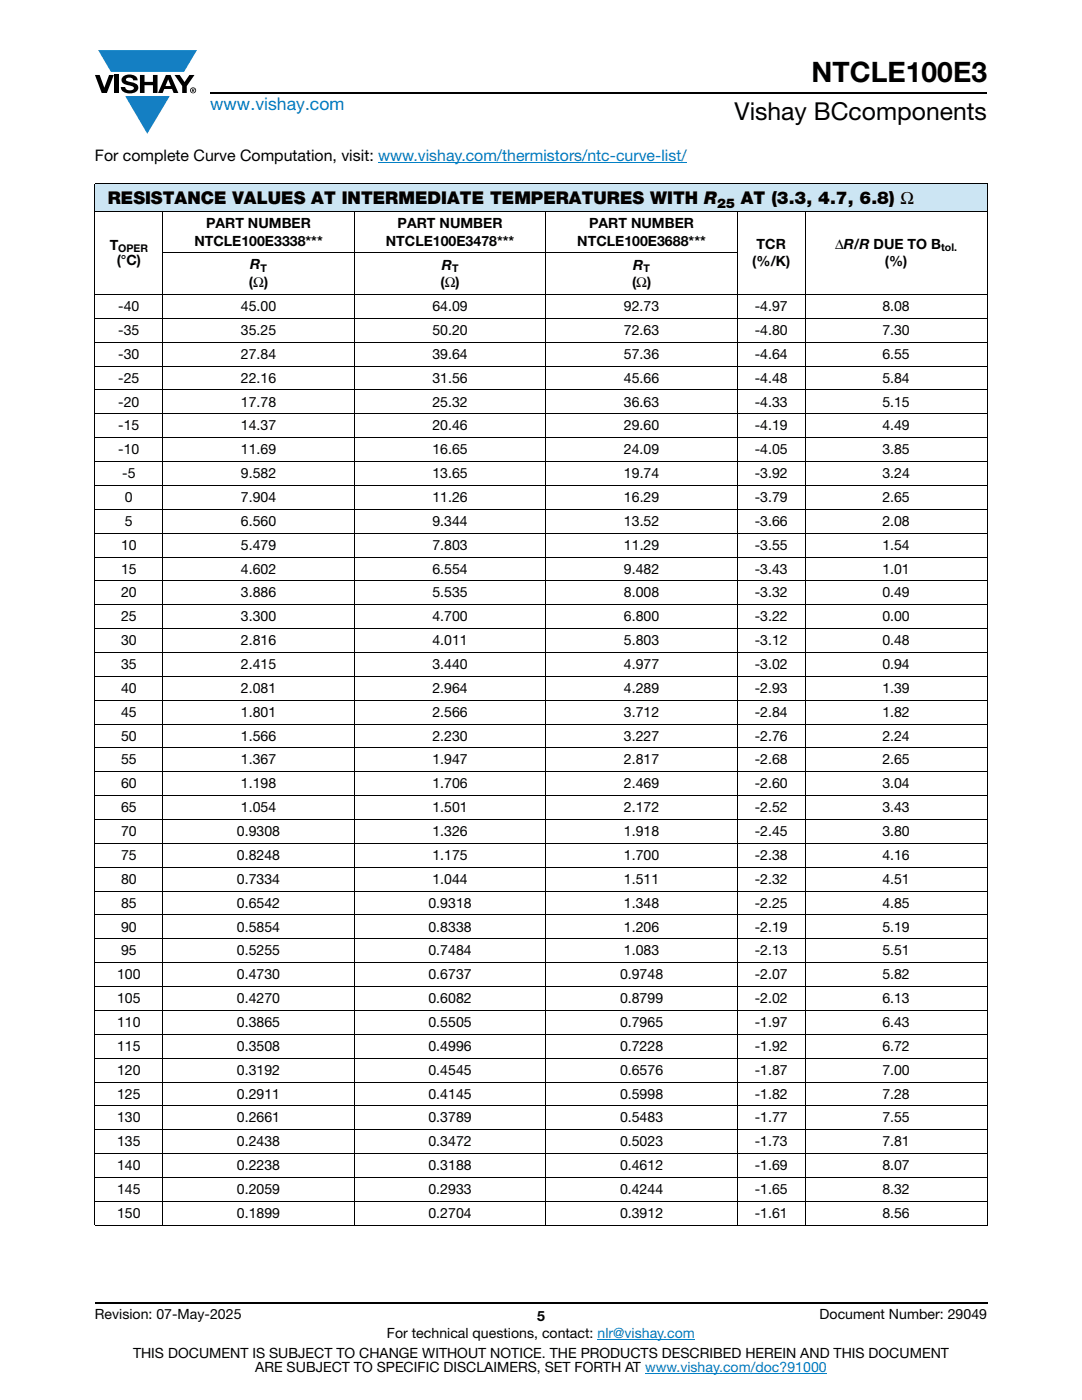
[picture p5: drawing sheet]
<svg xmlns="http://www.w3.org/2000/svg" width="216mm" height="279mm" viewBox="0 0 216 279" stroke-linecap="round" stroke-linejoin="round" font-family="sans-serif">
<defs><g id="words">
<text font-size="5.6" x="161.9" y="16.4">NTCLE100E3</text>
<text font-size="4.9" x="146.6" y="24">Vishay BCcomponents</text>
<text font-size="3.5" fill="#007ec4" x="42" y="21.9">www.vishay.com</text>
<g font-size="3.5">
<text x="21.5" y="40.8">RESISTANCE VALUES AT INTERMEDIATE TEMPERATURES WITH R</text>
<text x="147.8" y="40.8">AT (3.3, 4.7, 6.8) Ω</text>
</g>
<text font-size="3.2" x="18.9" y="32.1">For complete Curve Computation, visit: www.vishay.com/thermistors/ntc-curve-list/</text>
<g font-size="2.8">
<text x="41.1" y="45.5">PART NUMBER</text>
<text x="79.3" y="45.5">PART NUMBER</text>
<text x="117.6" y="45.5">PART NUMBER</text>
<text x="21.9" y="49.8">T</text>
<text x="23.3" y="53">(°C)</text>
<text x="38.8" y="49">NTCLE100E3338***</text>
<text x="49.9" y="53.8">R</text>
<text x="77" y="49">NTCLE100E3478***</text>
<text x="88.1" y="53.8">R</text>
<text x="115.2" y="49">NTCLE100E3688***</text>
<text x="126.4" y="53.8">R</text>
<text x="150.1" y="53.2">(%/K)</text>
<text x="151" y="49.6">TCR</text>
<text x="166.7" y="49.6">ΔR/R DUE TO B</text>
<text x="176.6" y="53.2">(%)</text>
<text x="49.7" y="57.3">(Ω)</text>
<text x="87.9" y="57.3">(Ω)</text>
<text x="126.1" y="57.3">(Ω)</text>
<text x="23.6" y="62.1">-40</text>
<text x="48.1" y="62.1">45.00</text>
<text x="86.3" y="62.1">64.09</text>
<text x="124.5" y="62.1">92.73</text>
<text x="150.6" y="62.1">-4.97</text>
<text x="176.1" y="62.1">8.08</text>
<text x="23.6" y="66.8">-35</text>
<text x="23.6" y="71.6">-30</text>
<text x="48.1" y="66.8">35.25</text>
<text x="48.1" y="71.6">27.84</text>
<text x="86.3" y="66.8">50.20</text>
<text x="86.3" y="71.6">39.64</text>
<text x="124.5" y="66.8">72.63</text>
<text x="124.5" y="71.6">57.36</text>
<text x="150.6" y="66.8">-4.80</text>
<text x="150.6" y="71.6">-4.64</text>
<text x="176.1" y="66.8">7.30</text>
<text x="176.1" y="71.6">6.55</text>
<text x="23.6" y="76.4">-25</text>
<text x="48.1" y="76.4">22.16</text>
<text x="86.3" y="76.4">31.56</text>
<text x="124.5" y="76.4">45.66</text>
<text x="150.6" y="76.4">-4.48</text>
<text x="176.1" y="76.4">5.84</text>
<text x="23.6" y="81.1">-20</text>
<text x="48.1" y="81.1">17.78</text>
<text x="86.3" y="81.1">25.32</text>
<text x="124.5" y="81.1">36.63</text>
<text x="150.6" y="81.1">-4.33</text>
<text x="176.1" y="81.1">5.15</text>
<text x="23.6" y="85.9">-15</text>
<text x="48.1" y="85.9">14.37</text>
<text x="86.3" y="85.9">20.46</text>
<text x="124.5" y="85.9">29.60</text>
<text x="150.6" y="85.9">-4.19</text>
<text x="176.1" y="85.9">4.49</text>
<text x="23.6" y="90.7">-10</text>
<text x="24.4" y="95.4">-5</text>
<text x="48.1" y="90.7">11.69</text>
<text x="48.1" y="95.4">9.582</text>
<text x="86.3" y="90.7">16.65</text>
<text x="86.3" y="95.4">13.65</text>
<text x="124.5" y="90.7">24.09</text>
<text x="124.5" y="95.4">19.74</text>
<text x="150.6" y="90.7">-4.05</text>
<text x="150.6" y="95.4">-3.92</text>
<text x="176.1" y="90.7">3.85</text>
<text x="176.1" y="95.4">3.24</text>
<text x="24.9" y="100.2">0</text>
<text x="48.1" y="100.2">7.904</text>
<text x="86.3" y="100.2">11.26</text>
<text x="124.5" y="100.2">16.29</text>
<text x="150.6" y="100.2">-3.79</text>
<text x="176.1" y="100.2">2.65</text>
<text x="24.9" y="104.9">5</text>
<text x="48.1" y="104.9">6.560</text>
<text x="86.3" y="104.9">9.344</text>
<text x="124.5" y="104.9">13.52</text>
<text x="150.6" y="104.9">-3.66</text>
<text x="176.1" y="104.9">2.08</text>
<text x="24.2" y="109.7">10</text>
<text x="48.1" y="109.7">5.479</text>
<text x="86.3" y="109.7">7.803</text>
<text x="124.5" y="109.7">11.29</text>
<text x="150.6" y="109.7">-3.55</text>
<text x="176.1" y="109.7">1.54</text>
<text x="24.2" y="114.5">15</text>
<text x="24.2" y="119.2">20</text>
<text x="48.1" y="114.5">4.602</text>
<text x="48.1" y="119.2">3.886</text>
<text x="86.3" y="114.5">6.554</text>
<text x="86.3" y="119.2">5.535</text>
<text x="124.5" y="114.5">9.482</text>
<text x="124.5" y="119.2">8.008</text>
<text x="150.6" y="114.5">-3.43</text>
<text x="150.6" y="119.2">-3.32</text>
<text x="176.1" y="114.5">1.01</text>
<text x="176.1" y="119.2">0.49</text>
<text x="24.2" y="124">25</text>
<text x="48.1" y="124">3.300</text>
<text x="86.3" y="124">4.700</text>
<text x="124.5" y="124">6.800</text>
<text x="150.6" y="124">-3.22</text>
<text x="176.1" y="124">0.00</text>
<text x="24.2" y="128.8">30</text>
<text x="48.1" y="128.8">2.816</text>
<text x="86.3" y="128.8">4.011</text>
<text x="124.5" y="128.8">5.803</text>
<text x="150.6" y="128.8">-3.12</text>
<text x="176.1" y="128.8">0.48</text>
<text x="24.2" y="133.5">35</text>
<text x="48.1" y="133.5">2.415</text>
<text x="86.3" y="133.5">3.440</text>
<text x="124.5" y="133.5">4.977</text>
<text x="150.6" y="133.5">-3.02</text>
<text x="176.1" y="133.5">0.94</text>
<text x="24.2" y="138.3">40</text>
<text x="24.2" y="143">45</text>
<text x="48.1" y="138.3">2.081</text>
<text x="48.1" y="143">1.801</text>
<text x="86.3" y="138.3">2.964</text>
<text x="86.3" y="143">2.566</text>
<text x="124.5" y="138.3">4.289</text>
<text x="124.5" y="143">3.712</text>
<text x="150.6" y="138.3">-2.93</text>
<text x="150.6" y="143">-2.84</text>
<text x="176.1" y="138.3">1.39</text>
<text x="176.1" y="143">1.82</text>
<text x="24.2" y="147.8">50</text>
<text x="48.1" y="147.8">1.566</text>
<text x="86.3" y="147.8">2.230</text>
<text x="124.5" y="147.8">3.227</text>
<text x="150.6" y="147.8">-2.76</text>
<text x="176.1" y="147.8">2.24</text>
<text x="24.2" y="152.6">55</text>
<text x="48.1" y="152.6">1.367</text>
<text x="86.3" y="152.6">1.947</text>
<text x="124.5" y="152.6">2.817</text>
<text x="150.6" y="152.6">-2.68</text>
<text x="176.1" y="152.6">2.65</text>
<text x="24.2" y="157.3">60</text>
<text x="48.1" y="157.3">1.198</text>
<text x="86.3" y="157.3">1.706</text>
<text x="124.5" y="157.3">2.469</text>
<text x="150.6" y="157.3">-2.60</text>
<text x="176.1" y="157.3">3.04</text>
<text x="24.2" y="162.1">65</text>
<text x="24.2" y="166.9">70</text>
<text x="47.3" y="166.9">0.9308</text>
<text x="48.1" y="162.1">1.054</text>
<text x="86.3" y="162.1">1.501</text>
<text x="86.3" y="166.9">1.326</text>
<text x="124.5" y="162.1">2.172</text>
<text x="124.5" y="166.9">1.918</text>
<text x="150.6" y="162.1">-2.52</text>
<text x="150.6" y="166.9">-2.45</text>
<text x="176.1" y="162.1">3.43</text>
<text x="176.1" y="166.9">3.80</text>
<text x="24.2" y="171.6">75</text>
<text x="47.3" y="171.6">0.8248</text>
<text x="86.3" y="171.6">1.175</text>
<text x="124.5" y="171.6">1.700</text>
<text x="150.6" y="171.6">-2.38</text>
<text x="176.1" y="171.6">4.16</text>
<text x="24.2" y="176.4">80</text>
<text x="47.3" y="176.4">0.7334</text>
<text x="86.3" y="176.4">1.044</text>
<text x="124.5" y="176.4">1.511</text>
<text x="150.6" y="176.4">-2.32</text>
<text x="176.1" y="176.4">4.51</text>
<text x="24.2" y="181.1">85</text>
<text x="24.2" y="185.9">90</text>
<text x="47.3" y="181.1">0.6542</text>
<text x="47.3" y="185.9">0.5854</text>
<text x="85.5" y="181.1">0.9318</text>
<text x="85.5" y="185.9">0.8338</text>
<text x="124.5" y="181.1">1.348</text>
<text x="124.5" y="185.9">1.206</text>
<text x="150.6" y="181.1">-2.25</text>
<text x="150.6" y="185.9">-2.19</text>
<text x="176.1" y="181.1">4.85</text>
<text x="176.1" y="185.9">5.19</text>
<text x="24.2" y="190.7">95</text>
<text x="47.3" y="190.7">0.5255</text>
<text x="85.5" y="190.7">0.7484</text>
<text x="124.5" y="190.7">1.083</text>
<text x="150.6" y="190.7">-2.13</text>
<text x="176.1" y="190.7">5.51</text>
<text x="23.4" y="195.4">100</text>
<text x="47.3" y="195.4">0.4730</text>
<text x="85.5" y="195.4">0.6737</text>
<text x="123.7" y="195.4">0.9748</text>
<text x="150.6" y="195.4">-2.07</text>
<text x="176.1" y="195.4">5.82</text>
<text x="23.4" y="200.2">105</text>
<text x="47.3" y="200.2">0.4270</text>
<text x="85.5" y="200.2">0.6082</text>
<text x="123.7" y="200.2">0.8799</text>
<text x="150.6" y="200.2">-2.02</text>
<text x="176.1" y="200.2">6.13</text>
<text x="23.4" y="205">110</text>
<text x="23.4" y="209.7">115</text>
<text x="47.3" y="205">0.3865</text>
<text x="47.3" y="209.7">0.3508</text>
<text x="85.5" y="205">0.5505</text>
<text x="85.5" y="209.7">0.4996</text>
<text x="123.7" y="205">0.7965</text>
<text x="123.7" y="209.7">0.7228</text>
<text x="150.6" y="205">-1.97</text>
<text x="150.6" y="209.7">-1.92</text>
<text x="176.1" y="205">6.43</text>
<text x="176.1" y="209.7">6.72</text>
<text x="23.4" y="214.5">120</text>
<text x="47.3" y="214.5">0.3192</text>
<text x="85.5" y="214.5">0.4545</text>
<text x="123.7" y="214.5">0.6576</text>
<text x="150.6" y="214.5">-1.87</text>
<text x="176.1" y="214.5">7.00</text>
<text x="23.4" y="219.2">125</text>
<text x="47.3" y="219.2">0.2911</text>
<text x="85.5" y="219.2">0.4145</text>
<text x="123.7" y="219.2">0.5998</text>
<text x="150.6" y="219.2">-1.82</text>
<text x="176.1" y="219.2">7.28</text>
<text x="23.4" y="224">130</text>
<text x="47.3" y="224">0.2661</text>
<text x="85.5" y="224">0.3789</text>
<text x="123.7" y="224">0.5483</text>
<text x="150.6" y="224">-1.77</text>
<text x="176.1" y="224">7.55</text>
<text x="23.4" y="228.8">135</text>
<text x="23.4" y="233.5">140</text>
<text x="47.3" y="228.8">0.2438</text>
<text x="47.3" y="233.5">0.2238</text>
<text x="85.5" y="228.8">0.3472</text>
<text x="85.5" y="233.5">0.3188</text>
<text x="123.7" y="228.8">0.5023</text>
<text x="123.7" y="233.5">0.4612</text>
<text x="150.6" y="228.8">-1.73</text>
<text x="150.6" y="233.5">-1.69</text>
<text x="176.1" y="228.8">7.81</text>
<text x="176.1" y="233.5">8.07</text>
<text x="23.4" y="238.3">145</text>
<text x="47.3" y="238.3">0.2059</text>
<text x="85.5" y="238.3">0.2933</text>
<text x="123.7" y="238.3">0.4244</text>
<text x="150.6" y="238.3">-1.65</text>
<text x="176.1" y="238.3">8.32</text>
<text x="23.4" y="243.1">150</text>
<text x="47.3" y="243.1">0.1899</text>
<text x="85.5" y="243.1">0.2704</text>
<text x="123.7" y="243.1">0.3912</text>
<text x="150.6" y="243.1">-1.61</text>
<text x="176.1" y="243.1">8.56</text>
<text x="18.9" y="263.3">Revision: 07-May-2025</text>
<text x="107.2" y="263.6">5</text>
<text x="163.6" y="263.3">Document Number: 29049</text>
<text x="77.2" y="267.1">For technical questions, contact: nlr@vishay.com</text>
<text x="26.5" y="271">THIS DOCUMENT IS SUBJECT TO CHANGE WITHOUT NOTICE. THE PRODUCTS DESCRIBED HEREIN AND THIS DOCUMENT</text>
<text x="50.9" y="273.8">ARE SUBJECT TO SPECIFIC DISCLAIMERS, SET FORTH AT www.vishay.com/doc?91000</text>
</g>
<text font-size="2.6" x="143.1" y="41.4">25</text>
<g font-size="2.1">
<text x="23.6" y="50.3">OPER</text>
<text x="187.8" y="50.1">tol.</text>
<text x="52" y="54.3">T</text>
<text x="90.2" y="54.3">T</text>
<text x="128.4" y="54.3">T</text>
</g>
</g></defs>
<g fill="#147fc3">
<path d="M19.6 10h19.7l-2.6 4.3h-1.1h-13.5z"/>
<path d="M25 19.2h8.9l-4.5 7.5z"/>
</g>
<g fill="#000">
<path d="M18.9 15h1l.9 2.5 1-2.5h.9l-1.4 3.6h-1zM22.9 15h.9v3.6h-.9zM24.6 15.3a2.1 2.1 0 0 1 2.8 .3l.1 .4h-.9a.79 .79 0 0 0-.7-.5 .79 .79 0 0 0-.8 .4l.3 .3 1 .2a1.08 1.08 0 0 1 1.2 1 1.08 1.08 0 0 1-1.1 1.2 1.73 1.73 0 0 1-2.4-1.2h.9a.96 .96 0 0 0 .8 .6 .96 .96 0 0 0 .9-.4 1.31 1.31 0 0 0-1.2-.6 1.03 1.03 0 0 1-1.1-.6 1.03 1.03 0 0 1 .2-1.1zM27.9 15h.9v1.3h1.7v-1.3h.9v3.6h-.9v-1.6h-1.7v1.6h-.9zM34.8 15h1.1l.9 1.4 1-1.4h1l-1.5 2.2v1.4h-.9v-1.4z"/>
<path d="M33.6 15.9l.5 1.3h-1.1zM33.1 15l-1.6 3.6h1l.3-.8h1.5l.3 .8h1l-1.6-3.6z"/>
<path d="M38.4 17.8h.2v.2h-.2zM38.3 17.7v.7h.1v-.3l.4 .3-.2-.3 .2-.2-.1-.2z"/>
<path d="M38.1 18a.46 .46 0 0 1 .9 0 .46 .46 0 0 1-.9 0zM37.9 18a.6 .6 0 0 0 1.2 0 .6 .6 0 0 0-1.2 0z"/>
</g>
<path d="M42 18.6h155M18.9 260h178.1" fill="none" stroke="#000" stroke-width=".36"/>
<path d="M75.4 32.4h61.6M119.2 267.3h19.5M128.7 274h36.3" fill="none" stroke="#007ec4" stroke-width=".2"/>
<path d="M18.9 36.7h178.1v5.5h-178.1z" fill="#cce5f3"/>
<g fill="none" stroke="#000" stroke-width=".2">
<path d="M18.9 36.7h178.1M18.9 36.8v207.6M197 36.8v207.6M18.9 42.2h178.1M18.9 58.8h178.1M32.4 50.5h114.8M32.5 42.1v202.5M70.7 42.1v202.5M108.9 42.1v202.5M147.1 42.1v202.5M160.7 42.1v202.5M18.9 63.5h178.1"/>
<path d="M18.9 68.3h178.1M18.9 73.1h178.1M18.9 77.8h178.1M18.9 82.6h178.1M18.9 87.4h178.1M18.9 92.1h178.1M18.9 96.9h178.1M18.9 101.6h178.1M18.9 106.4h178.1M18.9 111.2h178.1M18.9 115.9h178.1M18.9 120.7h178.1"/>
<path d="M18.9 125.5h178.1M18.9 130.2h178.1M18.9 135h178.1M18.9 139.7h178.1M18.9 144.5h178.1M18.9 149.3h178.1M18.9 154h178.1M18.9 158.8h178.1M18.9 163.6h178.1M18.9 168.3h178.1M18.9 173.1h178.1M18.9 177.8h178.1"/>
<path d="M18.9 182.6h178.1M18.9 187.4h178.1M18.9 192.1h178.1M18.9 196.9h178.1M18.9 201.7h178.1M18.9 206.4h178.1M18.9 211.2h178.1M18.9 215.9h178.1M18.9 220.7h178.1M18.9 225.5h178.1M18.9 230.2h178.1M18.9 235h178.1"/>
<path d="M18.9 239.8h178.1M18.9 244.5h178.1"/>
</g>
<use href="#words"/>
</svg>
